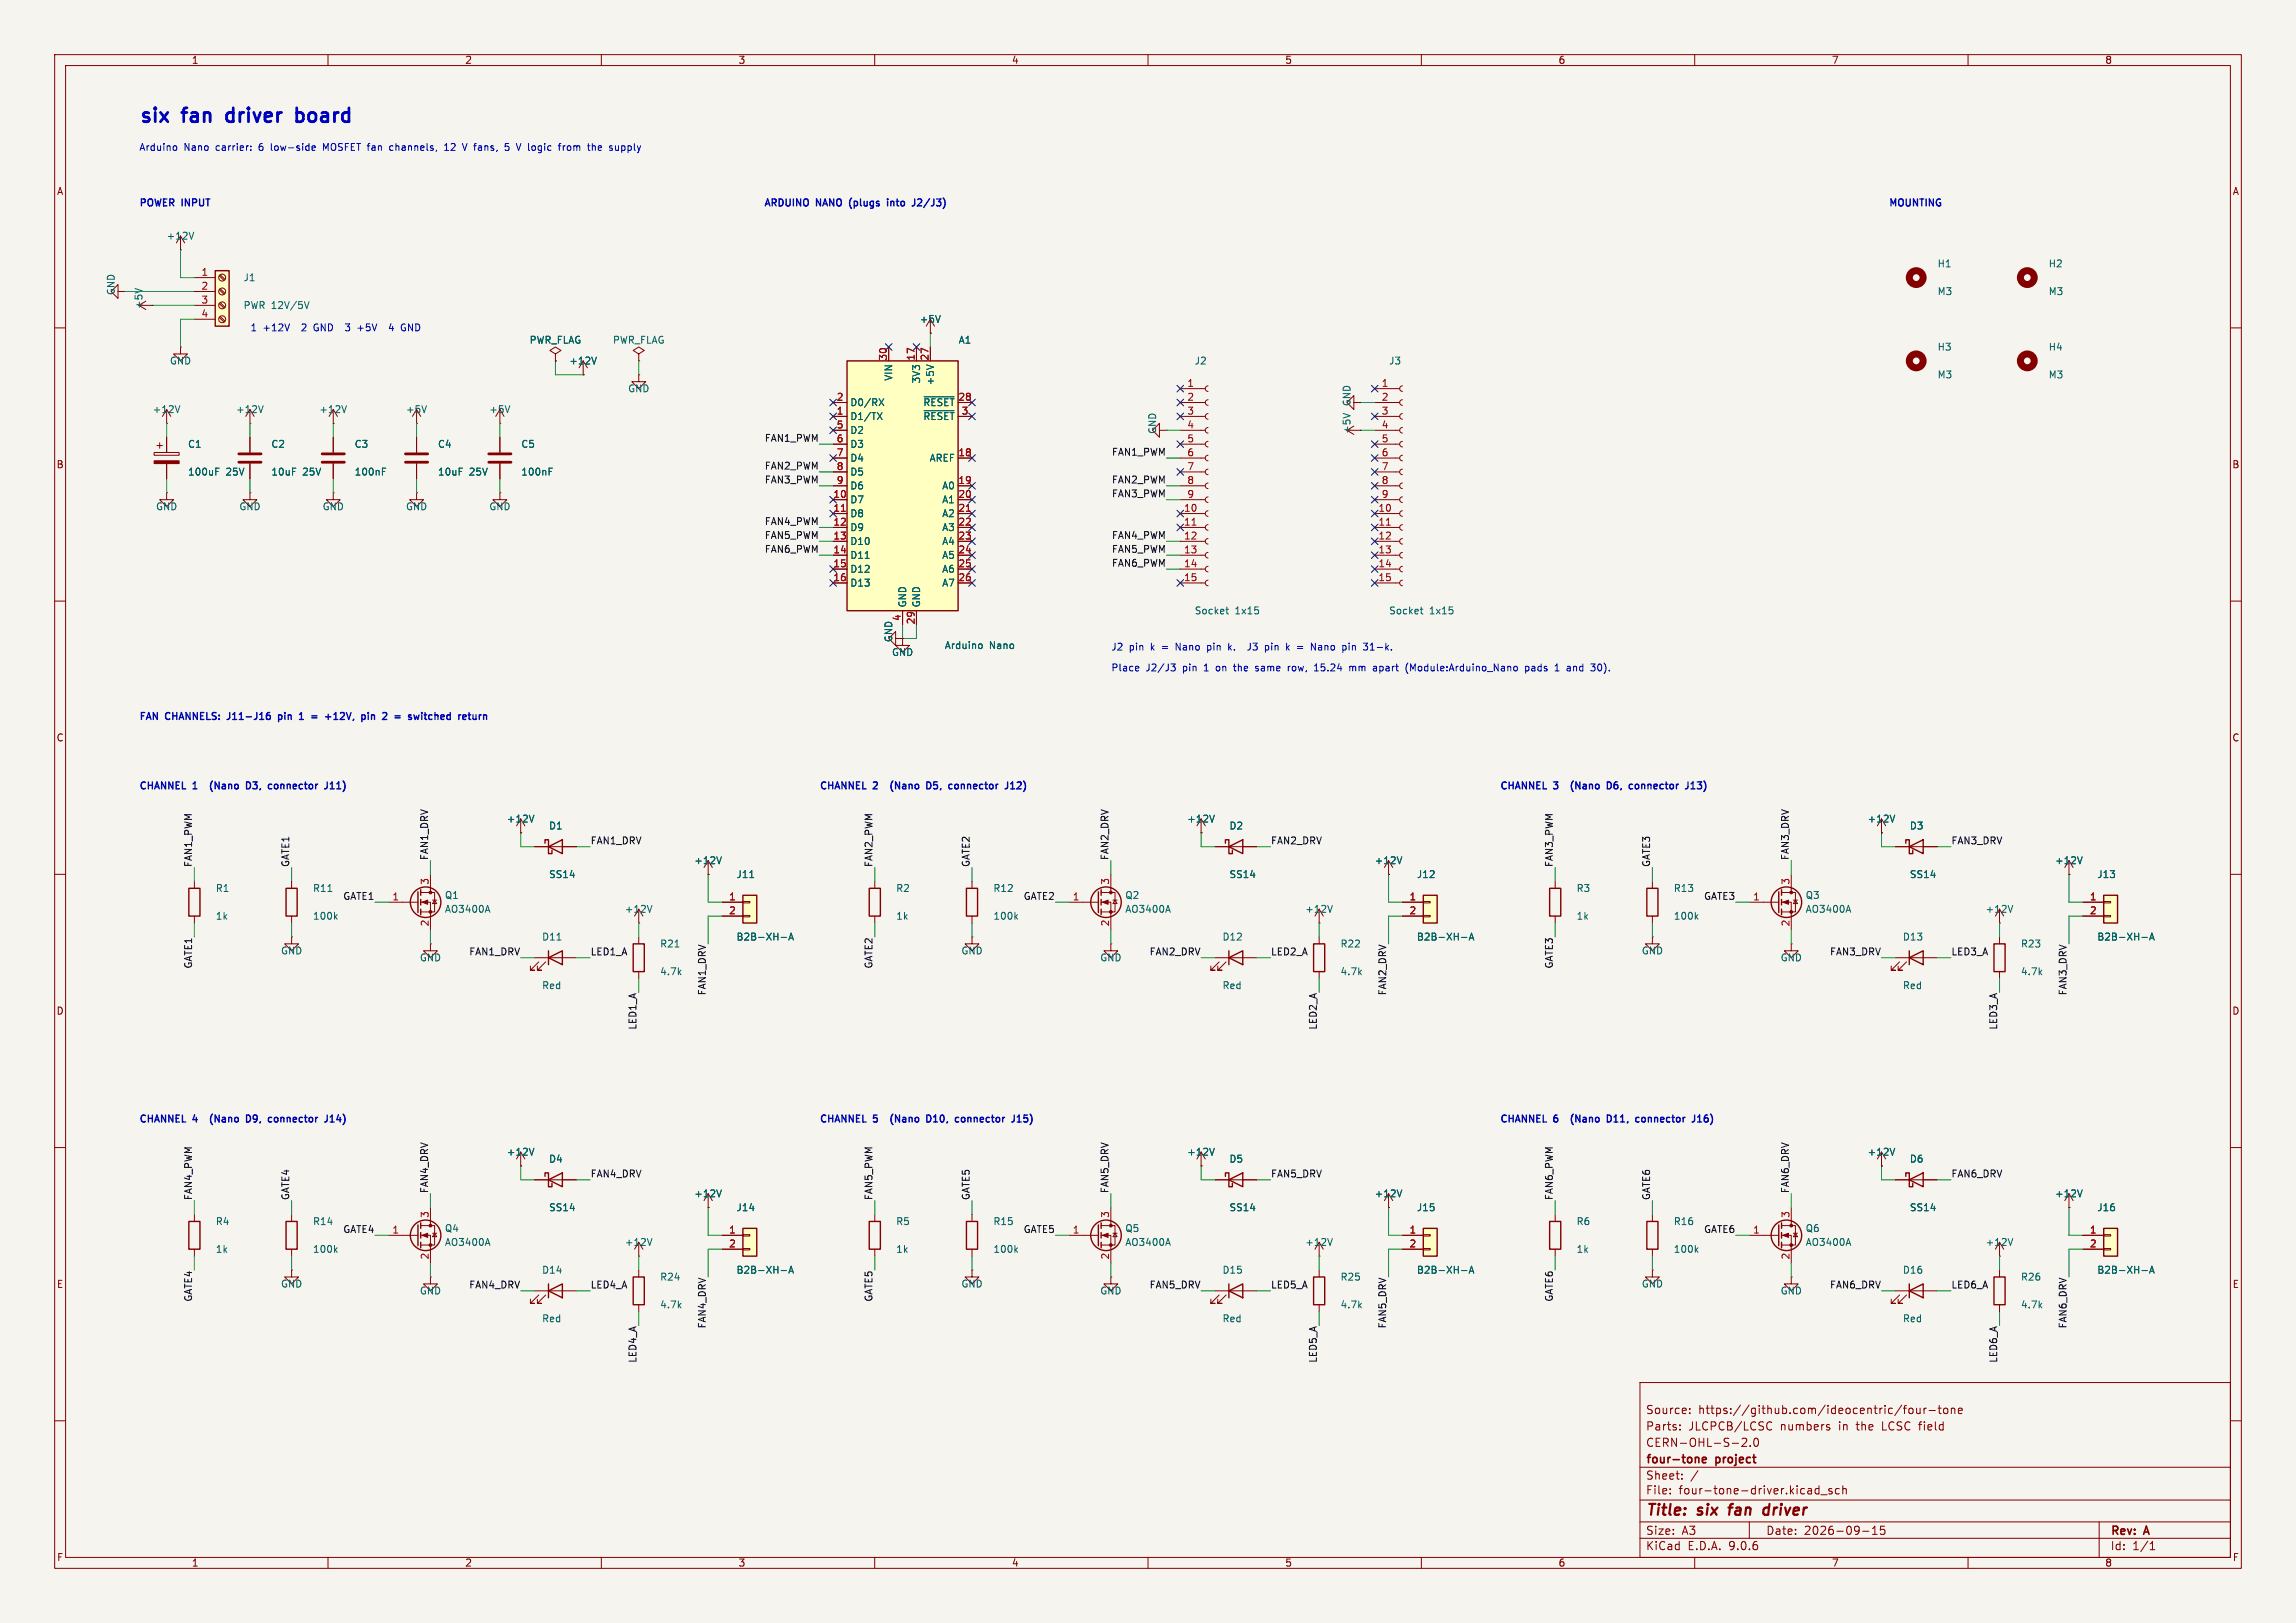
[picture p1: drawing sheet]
<svg xmlns="http://www.w3.org/2000/svg" width="420mm" height="297mm" viewBox="0 0 420 297" stroke-linecap="round" stroke-linejoin="round" font-family="sans-serif">
<defs><g id="words">
<g font-size="3.5" fill="#0000c2">
<text x="25.4" y="22.6">six</text>
<text x="33.7" y="22.6">fan</text>
<text x="42.7" y="22.6">driver</text>
<text x="56.4" y="22.6">board</text>
</g>
<g font-size="2.8" fill="#840000">
<text x="301" y="277.9">Title:</text>
<text x="310.6" y="277.9">six</text>
<text x="317.2" y="277.9">fan</text>
<text x="324.2" y="277.9">driver</text>
</g>
<g font-size="2.1" fill="#840000">
<text x="301" y="262">Parts:</text>
<text x="301" y="259">Source:</text>
<text x="308.9" y="262">JLCPCB/LCSC</text>
<text x="310.6" y="259">https://github.com/ideocentric/four-tone</text>
<text x="325.7" y="262">numbers</text>
<text x="336.5" y="262">in</text>
<text x="339.9" y="262">the</text>
<text x="344.7" y="262">LCSC field</text>
<text x="301" y="268.2">four-tone</text>
<text x="301" y="265">CERN-OHL-S-2.0</text>
<text x="313.9" y="268.2">project</text>
<text x="301" y="273.7">File:</text>
<text x="301" y="271">Sheet:</text>
<text x="307.1" y="273.7">four-tone-driver.kicad_sch</text>
<text x="301" y="281.1">Size:</text>
<text x="307.6" y="281.1">A3</text>
<text x="323" y="281.1">Date:</text>
<text x="330" y="281.1">2026-09-15</text>
<text x="386" y="281.3">Rev:</text>
<text x="392.4" y="281.3">A</text>
<text x="301" y="283.9">KiCad</text>
<text x="308.7" y="283.9">E.D.A.</text>
<text x="316.3" y="283.9">9.0.6</text>
<text x="386" y="283.9">Id:</text>
<text x="390.1" y="283.9">1/1</text>
</g>
<g font-size="1.8" fill="#840000">
<text x="35" y="11.9">1</text>
<text x="85" y="11.9">2</text>
<text x="135" y="11.9">3</text>
<text x="185" y="11.9">4</text>
<text x="235" y="11.9">5</text>
<text x="285" y="11.9">6</text>
<text x="335" y="11.9">7</text>
<text x="385" y="11.9">8</text>
<text x="10.3" y="35.9">A</text>
<text x="408.3" y="35.9">A</text>
<text x="10.3" y="85.9">B</text>
<text x="408.2" y="85.9">B</text>
<text x="10.3" y="135.9">C</text>
<text x="408.2" y="135.9">C</text>
<text x="10.3" y="185.9">D</text>
<text x="408.2" y="185.9">D</text>
<text x="10.3" y="235.9">E</text>
<text x="408.3" y="235.9">E</text>
<text x="10.3" y="285.9">F</text>
<text x="35" y="286.9">1</text>
<text x="85" y="286.9">2</text>
<text x="135" y="286.9">3</text>
<text x="185" y="286.9">4</text>
<text x="235" y="286.9">5</text>
<text x="285" y="286.9">6</text>
<text x="335" y="286.9">7</text>
<text x="385" y="286.9">8</text>
<text x="408.3" y="285.9">F</text>
</g>
<g font-size="1.8" fill="#0000c2">
<text x="25.4" y="27.7">Arduino</text>
<text x="33.6" y="27.7">Nano</text>
<text x="39.6" y="27.7">carrier:</text>
<text x="47.7" y="27.7">6</text>
<text x="50" y="27.7">low-side</text>
<text x="59.8" y="27.7">MOSFET fan</text>
<text x="72.4" y="27.7">channels,</text>
<text x="82.6" y="27.7">12</text>
<text x="86.2" y="27.7">V fans,</text>
<text x="94.3" y="27.7">5</text>
<text x="96.7" y="27.7">V logic</text>
<text x="104.7" y="27.7">from</text>
<text x="110.3" y="27.7">the</text>
<text x="114.4" y="27.7">supply</text>
<text x="25.4" y="37.9">POWER</text>
<text x="33.3" y="37.9">INPUT</text>
<text x="139.7" y="37.9">ARDUINO</text>
<text x="149.4" y="37.9">NANO</text>
<text x="156" y="37.9">(plugs</text>
<text x="163.4" y="37.9">into</text>
<text x="168.5" y="37.9">J2/J3)</text>
<text x="345.4" y="37.9">MOUNTING</text>
<text x="45.7" y="60.7">1</text>
<text x="48.1" y="60.7">+12V</text>
<text x="55.5" y="60.7">2</text>
<text x="57.9" y="60.7">GND</text>
<text x="64.1" y="60.7">3</text>
<text x="66.5" y="60.7">+5V</text>
<text x="72.7" y="60.7">4</text>
<text x="75.1" y="60.7">GND</text>
<text x="203.2" y="119.1">J2</text>
<text x="206.5" y="119.1">pin</text>
<text x="210.6" y="119.1">k</text>
<text x="212.8" y="119.1">=</text>
<text x="215.6" y="119.1">Nano</text>
<text x="221.5" y="119.1">pin</text>
<text x="225.6" y="119.1">k.</text>
<text x="229.6" y="119.1">J3</text>
<text x="232.9" y="119.1">pin</text>
<text x="237" y="119.1">k</text>
<text x="241.9" y="119.1">Nano</text>
<text x="247.9" y="119.1">pin</text>
<text x="251.9" y="119.1">31-k.</text>
<text x="203.2" y="122.9">Place</text>
<text x="209.6" y="122.9">J2/J3</text>
<text x="216.5" y="122.9">pin</text>
<text x="220.6" y="122.9">1</text>
<text x="222.9" y="122.9">on</text>
<text x="226.4" y="122.9">the</text>
<text x="230.5" y="122.9">same</text>
<text x="236.7" y="122.9">row,</text>
<text x="241.7" y="122.9">15.24</text>
<text x="248.3" y="122.9">mm</text>
<text x="252.9" y="122.9">apart</text>
<text x="259" y="122.9">(Module:Arduino_Nano</text>
<text x="281.1" y="122.9">pads</text>
<text x="286.8" y="122.9">1</text>
<text x="289.1" y="122.9">and</text>
<text x="293.8" y="122.9">30).</text>
<text x="25.4" y="131.8">FAN</text>
<text x="30.4" y="131.8">CHANNELS:</text>
<text x="42.2" y="131.8">J11-J16</text>
<text x="52" y="131.8">pin</text>
<text x="59.1" y="131.8">=</text>
<text x="62.1" y="131.8">+12V,</text>
<text x="69.3" y="131.8">pin</text>
<text x="73.7" y="131.8">2</text>
<text x="76.4" y="131.8">=</text>
<text x="79.4" y="131.8">switched</text>
<text x="89" y="131.8">return</text>
<text x="25.4" y="144.5">CHANNEL</text>
<text x="35.4" y="144.5">1</text>
<text x="39.6" y="144.5">(Nano</text>
<text x="46.7" y="144.5">D3,</text>
<text x="51.2" y="144.5">connector</text>
<text x="62.1" y="144.5">J11)</text>
<text x="149.9" y="144.5">CHANNEL</text>
<text x="159.9" y="144.5">2</text>
<text x="164" y="144.5">(Nano</text>
<text x="171.1" y="144.5">D5,</text>
<text x="175.7" y="144.5">connector</text>
<text x="186.5" y="144.5">J12)</text>
<text x="274.3" y="144.5">CHANNEL</text>
<text x="284.3" y="144.5">3</text>
<text x="288.5" y="144.5">(Nano</text>
<text x="295.6" y="144.5">D6,</text>
<text x="300.1" y="144.5">connector</text>
<text x="311" y="144.5">J13)</text>
<text x="25.4" y="205.5">CHANNEL</text>
<text x="35.4" y="205.5">4</text>
<text x="39.6" y="205.5">(Nano</text>
<text x="46.7" y="205.5">D9,</text>
<text x="51.2" y="205.5">connector</text>
<text x="62.1" y="205.5">J14)</text>
<text x="149.9" y="205.5">CHANNEL</text>
<text x="159.9" y="205.5">5</text>
<text x="164" y="205.5">(Nano</text>
<text x="171.1" y="205.5">D10,</text>
<text x="176.9" y="205.5">connector</text>
<text x="187.7" y="205.5">J15)</text>
<text x="274.3" y="205.5">CHANNEL</text>
<text x="284.3" y="205.5">6</text>
<text x="288.5" y="205.5">(Nano</text>
<text x="295.6" y="205.5">D11,</text>
<text x="301.4" y="205.5">connector</text>
<text x="312.2" y="205.5">J16)</text>
</g>
<g font-size="1.8" fill="#006464">
<text x="30.4" y="44">+12V</text>
<text x="44.5" y="51.7">J1</text>
<text x="354.3" y="49.1">H1</text>
<text x="374.7" y="49.1">H2</text>
<text x="21.2" y="54.1" transform="rotate(-90 21.2 54.1)">GND</text>
<text x="26.3" y="56.6" transform="rotate(-90 26.3 56.6)">+5V</text>
<text x="44.5" y="56.7">PWR 12V/5V</text>
<text x="168.1" y="59.3">+5V</text>
<text x="354.3" y="54.2">M3</text>
<text x="374.7" y="54.2">M3</text>
<text x="96.8" y="63.1">PWR_FLAG</text>
<text x="112" y="63.1">PWR_FLAG</text>
<text x="175.3" y="63.1">A1</text>
<text x="354.3" y="64.4">H3</text>
<text x="374.7" y="64.4">H4</text>
<text x="31" y="66.9">GND</text>
<text x="104" y="66.9">+12V</text>
<text x="114.8" y="72">GND</text>
<text x="163.4" y="69.8" transform="rotate(-90 163.4 69.8)">VIN</text>
<text x="168.5" y="70.3" transform="rotate(-90 168.5 70.3)">3V3</text>
<text x="171" y="70.6" transform="rotate(-90 171 70.6)">+5V</text>
<text x="218.4" y="66.9">J2</text>
<text x="254" y="66.9">J3</text>
<text x="354.3" y="69.4">M3</text>
<text x="374.7" y="69.4">M3</text>
<text x="27.8" y="75.8">+12V</text>
<text x="43.1" y="75.8">+12V</text>
<text x="58.3" y="75.8">+12V</text>
<text x="74.2" y="75.8">+5V</text>
<text x="89.4" y="75.8">+5V</text>
<text x="155.4" y="74.5">D0/RX</text>
<text x="155.4" y="77.1">D1/TX</text>
<text x="168.8" y="74.5">~{RESET}</text>
<text x="168.8" y="77.1">~{RESET}</text>
<text x="247.2" y="74.4" transform="rotate(-90 247.2 74.4)">GND</text>
<text x="34.3" y="82.1">C1</text>
<text x="49.5" y="82.1">C2</text>
<text x="64.8" y="82.1">C3</text>
<text x="80" y="82.1">C4</text>
<text x="95.3" y="82.1">C5</text>
<text x="155.4" y="79.6">D2</text>
<text x="155.4" y="82.1">D3</text>
<text x="211.7" y="79.5" transform="rotate(-90 211.7 79.5)">GND</text>
<text x="247.2" y="79.5" transform="rotate(-90 247.2 79.5)">+5V</text>
<text x="34.3" y="87.2">100uF</text>
<text x="41.3" y="87.2">25V</text>
<text x="49.5" y="87.2">10uF</text>
<text x="55.4" y="87.2">25V</text>
<text x="64.8" y="87.2">100nF</text>
<text x="80" y="87.2">10uF</text>
<text x="85.8" y="87.2">25V</text>
<text x="95.3" y="87.2">100nF</text>
<text x="155.4" y="84.7">D4</text>
<text x="155.4" y="87.2">D5</text>
<text x="155.4" y="89.8">D6</text>
<text x="170" y="84.7">AREF</text>
<text x="172.3" y="89.8">A0</text>
<text x="28.4" y="93.6">GND</text>
<text x="43.7" y="93.6">GND</text>
<text x="58.9" y="93.6">GND</text>
<text x="74.2" y="93.6">GND</text>
<text x="89.4" y="93.6">GND</text>
<text x="155.4" y="92.3">D7</text>
<text x="155.4" y="94.8">D8</text>
<text x="172.3" y="92.3">A1</text>
<text x="172.3" y="94.8">A2</text>
<text x="155.4" y="97.4">D9</text>
<text x="155.4" y="99.9">D10</text>
<text x="172.3" y="97.4">A3</text>
<text x="172.3" y="99.9">A4</text>
<text x="155.4" y="102.5">D11</text>
<text x="155.4" y="105">D12</text>
<text x="155.4" y="107.5">D13</text>
<text x="172.3" y="102.5">A5</text>
<text x="172.3" y="105">A6</text>
<text x="172.3" y="107.5">A7</text>
<text x="166" y="111.3" transform="rotate(-90 166 111.3)">GND</text>
<text x="168.5" y="111.3" transform="rotate(-90 168.5 111.3)">GND</text>
<text x="218.4" y="112.6">Socket</text>
<text x="225.9" y="112.6">1x15</text>
<text x="254" y="112.6">Socket</text>
<text x="261.5" y="112.6">1x15</text>
<text x="163.4" y="117.6" transform="rotate(-90 163.4 117.6)">GND</text>
<text x="172.7" y="119">Arduino</text>
<text x="181" y="119">Nano</text>
<text x="163.1" y="120.2">GND</text>
<text x="92.6" y="150.7">+12V</text>
<text x="100.3" y="152">D1</text>
<text x="217.1" y="150.7">+12V</text>
<text x="224.8" y="152">D2</text>
<text x="341.5" y="150.7">+12V</text>
<text x="349.3" y="152">D3</text>
<text x="100.3" y="160.9">SS14</text>
<text x="126.9" y="158.3">+12V</text>
<text x="134.6" y="160.9">J11</text>
<text x="224.8" y="160.9">SS14</text>
<text x="251.4" y="158.3">+12V</text>
<text x="259.1" y="160.9">J12</text>
<text x="349.3" y="160.9">SS14</text>
<text x="375.8" y="158.3">+12V</text>
<text x="383.5" y="160.9">J13</text>
<text x="39.4" y="163.4">R1</text>
<text x="57.2" y="163.4">R11</text>
<text x="81.3" y="167.2">AO3400A</text>
<text x="81.3" y="164.7">Q1</text>
<text x="114.2" y="167.2">+12V</text>
<text x="163.8" y="163.4">R2</text>
<text x="181.6" y="163.4">R12</text>
<text x="205.7" y="167.2">AO3400A</text>
<text x="205.7" y="164.7">Q2</text>
<text x="238.7" y="167.2">+12V</text>
<text x="288.3" y="163.4">R3</text>
<text x="306.1" y="163.4">R13</text>
<text x="330.2" y="167.2">AO3400A</text>
<text x="330.2" y="164.7">Q3</text>
<text x="363.1" y="167.2">+12V</text>
<text x="39.4" y="168.5">1k</text>
<text x="57.2" y="168.5">100k</text>
<text x="99.1" y="172.3">D11</text>
<text x="120.7" y="173.6">R21</text>
<text x="134.6" y="172.3">B2B-XH-A</text>
<text x="163.8" y="168.5">1k</text>
<text x="181.6" y="168.5">100k</text>
<text x="223.5" y="172.3">D12</text>
<text x="245.1" y="173.6">R22</text>
<text x="259.1" y="172.3">B2B-XH-A</text>
<text x="288.3" y="168.5">1k</text>
<text x="306.1" y="168.5">100k</text>
<text x="348" y="172.3">D13</text>
<text x="369.6" y="173.6">R23</text>
<text x="383.5" y="172.3">B2B-XH-A</text>
<text x="51.3" y="174.9">GND</text>
<text x="76.7" y="176.1">GND</text>
<text x="120.7" y="178.7">4.7k</text>
<text x="175.8" y="174.9">GND</text>
<text x="201.2" y="176.1">GND</text>
<text x="245.1" y="178.7">4.7k</text>
<text x="300.2" y="174.9">GND</text>
<text x="325.6" y="176.1">GND</text>
<text x="369.6" y="178.7">4.7k</text>
<text x="99.1" y="181.2">Red</text>
<text x="223.5" y="181.2">Red</text>
<text x="348" y="181.2">Red</text>
<text x="92.6" y="211.7">+12V</text>
<text x="100.3" y="213">D4</text>
<text x="217.1" y="211.7">+12V</text>
<text x="224.8" y="213">D5</text>
<text x="341.5" y="211.7">+12V</text>
<text x="349.3" y="213">D6</text>
<text x="100.3" y="221.8">SS14</text>
<text x="126.9" y="219.3">+12V</text>
<text x="134.6" y="221.8">J14</text>
<text x="224.8" y="221.8">SS14</text>
<text x="251.4" y="219.3">+12V</text>
<text x="259.1" y="221.8">J15</text>
<text x="349.3" y="221.8">SS14</text>
<text x="375.8" y="219.3">+12V</text>
<text x="383.5" y="221.8">J16</text>
<text x="39.4" y="224.4">R4</text>
<text x="57.2" y="224.4">R14</text>
<text x="81.3" y="225.7">Q4</text>
<text x="163.8" y="224.4">R5</text>
<text x="181.6" y="224.4">R15</text>
<text x="205.7" y="225.7">Q5</text>
<text x="288.3" y="224.4">R6</text>
<text x="306.1" y="224.4">R16</text>
<text x="330.2" y="225.7">Q6</text>
<text x="39.4" y="229.5">1k</text>
<text x="57.2" y="229.5">100k</text>
<text x="81.3" y="228.2">AO3400A</text>
<text x="99.1" y="233.3">D14</text>
<text x="114.2" y="228.2">+12V</text>
<text x="134.6" y="233.3">B2B-XH-A</text>
<text x="163.8" y="229.5">1k</text>
<text x="181.6" y="229.5">100k</text>
<text x="205.7" y="228.2">AO3400A</text>
<text x="223.5" y="233.3">D15</text>
<text x="238.7" y="228.2">+12V</text>
<text x="259.1" y="233.3">B2B-XH-A</text>
<text x="288.3" y="229.5">1k</text>
<text x="306.1" y="229.5">100k</text>
<text x="330.2" y="228.2">AO3400A</text>
<text x="348" y="233.3">D16</text>
<text x="363.1" y="228.2">+12V</text>
<text x="383.5" y="233.3">B2B-XH-A</text>
<text x="51.3" y="235.8">GND</text>
<text x="76.7" y="237.1">GND</text>
<text x="120.7" y="239.6">4.7k</text>
<text x="120.7" y="234.5">R24</text>
<text x="175.8" y="235.8">GND</text>
<text x="201.2" y="237.1">GND</text>
<text x="245.1" y="239.6">4.7k</text>
<text x="245.1" y="234.5">R25</text>
<text x="300.2" y="235.8">GND</text>
<text x="325.6" y="237.1">GND</text>
<text x="369.6" y="239.6">4.7k</text>
<text x="369.6" y="234.5">R26</text>
<text x="99.1" y="242.2">Red</text>
<text x="223.5" y="242.2">Red</text>
<text x="348" y="242.2">Red</text>
</g>
<g font-size="1.8" fill="#a90000">
<text x="36.8" y="50.5">1</text>
<text x="36.8" y="53.1">2</text>
<text x="36.8" y="55.6">3</text>
<text x="36.8" y="58.2">4</text>
<text x="162.3" y="66.1" transform="rotate(-90 162.3 66.1)">30</text>
<text x="167.4" y="66.1" transform="rotate(-90 167.4 66.1)">17</text>
<text x="169.9" y="66.1" transform="rotate(-90 169.9 66.1)">27</text>
<text x="217.1" y="70.9">1</text>
<text x="252.7" y="70.9">1</text>
<text x="153" y="73.4">2</text>
<text x="153" y="75.9">1</text>
<text x="175.2" y="73.4">28</text>
<text x="175.8" y="75.9">3</text>
<text x="217.1" y="73.4">2</text>
<text x="217.1" y="75.9">3</text>
<text x="252.7" y="73.4">2</text>
<text x="252.7" y="75.9">3</text>
<text x="153" y="78.5">5</text>
<text x="153" y="81">6</text>
<text x="153" y="83.6">7</text>
<text x="175.2" y="83.6">18</text>
<text x="217.1" y="78.5">4</text>
<text x="217.1" y="81">5</text>
<text x="217.1" y="83.6">6</text>
<text x="252.7" y="78.5">4</text>
<text x="252.7" y="81">5</text>
<text x="252.7" y="83.6">6</text>
<text x="153" y="86.1">8</text>
<text x="153" y="88.6">9</text>
<text x="175.2" y="88.6">19</text>
<text x="217.1" y="86.1">7</text>
<text x="217.1" y="88.6">8</text>
<text x="252.7" y="86.1">7</text>
<text x="252.7" y="88.6">8</text>
<text x="152.4" y="91.2">10</text>
<text x="152.4" y="93.7">11</text>
<text x="175.2" y="91.2">20</text>
<text x="175.2" y="93.7">21</text>
<text x="216.5" y="93.7">10</text>
<text x="217.1" y="91.2">9</text>
<text x="252.1" y="93.7">10</text>
<text x="252.7" y="91.2">9</text>
<text x="152.4" y="96.3">12</text>
<text x="152.4" y="98.8">13</text>
<text x="152.4" y="101.3">14</text>
<text x="175.2" y="96.3">22</text>
<text x="175.2" y="98.8">23</text>
<text x="175.2" y="101.3">24</text>
<text x="216.5" y="96.3">11</text>
<text x="216.5" y="98.8">12</text>
<text x="216.5" y="101.3">13</text>
<text x="252.1" y="96.3">11</text>
<text x="252.1" y="98.8">12</text>
<text x="252.1" y="101.3">13</text>
<text x="152.4" y="103.9">15</text>
<text x="152.4" y="106.4">16</text>
<text x="175.2" y="103.9">25</text>
<text x="175.2" y="106.4">26</text>
<text x="216.5" y="103.9">14</text>
<text x="216.5" y="106.4">15</text>
<text x="252.1" y="103.9">14</text>
<text x="252.1" y="106.4">15</text>
<text x="164.8" y="113.7" transform="rotate(-90 164.8 113.7)">4</text>
<text x="167.4" y="114.3" transform="rotate(-90 167.4 114.3)">29</text>
<text x="78.5" y="162" transform="rotate(-90 78.5 162)">3</text>
<text x="202.9" y="162" transform="rotate(-90 202.9 162)">3</text>
<text x="327.4" y="162" transform="rotate(-90 327.4 162)">3</text>
<text x="71.7" y="164.8">1</text>
<text x="133.3" y="164.8">1</text>
<text x="133.3" y="167.4">2</text>
<text x="196.1" y="164.8">1</text>
<text x="257.7" y="164.8">1</text>
<text x="257.7" y="167.4">2</text>
<text x="320.6" y="164.8">1</text>
<text x="382.2" y="164.8">1</text>
<text x="382.2" y="167.4">2</text>
<text x="78.5" y="169.6" transform="rotate(-90 78.5 169.6)">2</text>
<text x="202.9" y="169.6" transform="rotate(-90 202.9 169.6)">2</text>
<text x="327.4" y="169.6" transform="rotate(-90 327.4 169.6)">2</text>
<text x="71.7" y="225.8">1</text>
<text x="78.5" y="223" transform="rotate(-90 78.5 223)">3</text>
<text x="133.3" y="225.8">1</text>
<text x="196.1" y="225.8">1</text>
<text x="202.9" y="223" transform="rotate(-90 202.9 223)">3</text>
<text x="257.7" y="225.8">1</text>
<text x="320.6" y="225.8">1</text>
<text x="327.4" y="223" transform="rotate(-90 327.4 223)">3</text>
<text x="382.2" y="225.8">1</text>
<text x="78.5" y="230.6" transform="rotate(-90 78.5 230.6)">2</text>
<text x="133.3" y="228.3">2</text>
<text x="202.9" y="230.6" transform="rotate(-90 202.9 230.6)">2</text>
<text x="257.7" y="228.3">2</text>
<text x="327.4" y="230.6" transform="rotate(-90 327.4 230.6)">2</text>
<text x="382.2" y="228.3">2</text>
</g>
<g font-size="1.8" fill="#0f0f0f">
<text x="139.8" y="80.9">FAN1_PWM</text>
<text x="203.3" y="83.5">FAN1_PWM</text>
<text x="139.8" y="88.6">FAN3_PWM</text>
<text x="139.8" y="86">FAN2_PWM</text>
<text x="203.3" y="88.6">FAN2_PWM</text>
<text x="203.3" y="91.1">FAN3_PWM</text>
<text x="139.8" y="101.3">FAN6_PWM</text>
<text x="139.8" y="98.7">FAN5_PWM</text>
<text x="139.8" y="96.2">FAN4_PWM</text>
<text x="203.3" y="101.3">FAN5_PWM</text>
<text x="203.3" y="98.7">FAN4_PWM</text>
<text x="203.3" y="103.8">FAN6_PWM</text>
<text x="107.9" y="154.6">FAN1_DRV</text>
<text x="232.4" y="154.6">FAN2_DRV</text>
<text x="356.9" y="154.6">FAN3_DRV</text>
<text x="35.2" y="158.8" transform="rotate(-90 35.2 158.8)">FAN1_PWM</text>
<text x="53" y="158.8" transform="rotate(-90 53 158.8)">GATE1</text>
<text x="78.4" y="157.5" transform="rotate(-90 78.4 157.5)">FAN1_DRV</text>
<text x="159.7" y="158.8" transform="rotate(-90 159.7 158.8)">FAN2_PWM</text>
<text x="177.5" y="158.8" transform="rotate(-90 177.5 158.8)">GATE2</text>
<text x="202.9" y="157.5" transform="rotate(-90 202.9 157.5)">FAN2_DRV</text>
<text x="284.1" y="158.8" transform="rotate(-90 284.1 158.8)">FAN3_PWM</text>
<text x="301.9" y="158.8" transform="rotate(-90 301.9 158.8)">GATE3</text>
<text x="327.3" y="157.5" transform="rotate(-90 327.3 157.5)">FAN3_DRV</text>
<text x="62.7" y="164.8">GATE1</text>
<text x="187.2" y="164.8">GATE2</text>
<text x="311.6" y="164.8">GATE3</text>
<text x="35.2" y="177.3" transform="rotate(-90 35.2 177.3)">GATE1</text>
<text x="85.7" y="174.9">FAN1_DRV</text>
<text x="107.9" y="174.9">LED1_A</text>
<text x="159.7" y="177.3" transform="rotate(-90 159.7 177.3)">GATE2</text>
<text x="210.2" y="174.9">FAN2_DRV</text>
<text x="232.4" y="174.9">LED2_A</text>
<text x="284.1" y="177.3" transform="rotate(-90 284.1 177.3)">GATE3</text>
<text x="334.7" y="174.9">FAN3_DRV</text>
<text x="356.9" y="174.9">LED3_A</text>
<text x="129.2" y="182.2" transform="rotate(-90 129.2 182.2)">FAN1_DRV</text>
<text x="253.7" y="182.2" transform="rotate(-90 253.7 182.2)">FAN2_DRV</text>
<text x="378.1" y="182.2" transform="rotate(-90 378.1 182.2)">FAN3_DRV</text>
<text x="116.5" y="188.5" transform="rotate(-90 116.5 188.5)">LED1_A</text>
<text x="241" y="188.5" transform="rotate(-90 241 188.5)">LED2_A</text>
<text x="365.4" y="188.5" transform="rotate(-90 365.4 188.5)">LED3_A</text>
<text x="107.9" y="215.6">FAN4_DRV</text>
<text x="232.4" y="215.6">FAN5_DRV</text>
<text x="356.9" y="215.6">FAN6_DRV</text>
<text x="35.2" y="219.7" transform="rotate(-90 35.2 219.7)">FAN4_PWM</text>
<text x="53" y="219.7" transform="rotate(-90 53 219.7)">GATE4</text>
<text x="78.4" y="218.4" transform="rotate(-90 78.4 218.4)">FAN4_DRV</text>
<text x="159.7" y="219.7" transform="rotate(-90 159.7 219.7)">FAN5_PWM</text>
<text x="177.5" y="219.7" transform="rotate(-90 177.5 219.7)">GATE5</text>
<text x="202.9" y="218.4" transform="rotate(-90 202.9 218.4)">FAN5_DRV</text>
<text x="284.1" y="219.7" transform="rotate(-90 284.1 219.7)">FAN6_PWM</text>
<text x="301.9" y="219.7" transform="rotate(-90 301.9 219.7)">GATE6</text>
<text x="327.3" y="218.4" transform="rotate(-90 327.3 218.4)">FAN6_DRV</text>
<text x="62.7" y="225.7">GATE4</text>
<text x="187.2" y="225.7">GATE5</text>
<text x="311.6" y="225.7">GATE6</text>
<text x="35.2" y="238.3" transform="rotate(-90 35.2 238.3)">GATE4</text>
<text x="85.7" y="235.9">FAN4_DRV</text>
<text x="107.9" y="235.9">LED4_A</text>
<text x="159.7" y="238.3" transform="rotate(-90 159.7 238.3)">GATE5</text>
<text x="210.2" y="235.9">FAN5_DRV</text>
<text x="232.4" y="235.9">LED5_A</text>
<text x="284.1" y="238.3" transform="rotate(-90 284.1 238.3)">GATE6</text>
<text x="334.7" y="235.9">FAN6_DRV</text>
<text x="356.9" y="235.9">LED6_A</text>
<text x="129.2" y="243.2" transform="rotate(-90 129.2 243.2)">FAN4_DRV</text>
<text x="253.7" y="243.2" transform="rotate(-90 253.7 243.2)">FAN5_DRV</text>
<text x="378.1" y="243.2" transform="rotate(-90 378.1 243.2)">FAN6_DRV</text>
<text x="116.5" y="249.5" transform="rotate(-90 116.5 249.5)">LED4_A</text>
<text x="241" y="249.5" transform="rotate(-90 241 249.5)">LED5_A</text>
<text x="365.4" y="249.5" transform="rotate(-90 365.4 249.5)">LED6_A</text>
</g>
</g></defs>
<path d="M0 0h420v297h-420z" fill="#f5f4ef" stroke="#f5f4ef" stroke-width=".18"/>
<g fill="none" stroke="#840000" stroke-width=".18">
<path d="M10 10h400v277h-400zM12 12h396v273h-396zM60 10v2M110 10v2M160 10v2M210 10v2M260 10v2M310 10v2M360 10v2M10 60h2M101.6 64.8l1-.7-1-.6-1 .6 1 .7v1.2M101.6 66h.1"/>
<path d="M408 60h2M10 110h2M408 110h2M10 160h2M408 160h2M10 210h2M222.2 215.9h7.7M408 210h2M365.8 229.9h.1M365.8 227.3v2.6M365.8 232.4v1.3M365.8 238.8v1.2"/>
<path d="M300 253h108v32h-108zM309.1 258.5v.2M309.1 257.8v.1M347.9 257.1l-1.3 1.9M348.2 257.7h.5M348.7 257.2l-.3 .2v1.3M349.3 257.8l.4-.1 .2 .3v.4l-.2 .3-.4-.1-.1-.2v-.4zM350.6 257.7l.1 .9 .3 .1 .2-.2M351.2 257.7v1M351.9 257.7v1M352.4 257.7l-.3 .1-.2 .2M352.9 258.1h1.1"/>
<path d="M354.5 257.7h.6M354.7 257.2v1.3l.4 .2M355.7 257.8l.3-.1 .3 .3v.4l-.3 .3-.3-.1-.2-.2v-.4zM356.9 257.8l.3-.1 .3 .1 .1 .9M356.9 257.7v1M358.2 258.2l.7-.2v-.2l-.5-.1-.2 .2 .1 .7h.6M10 260h2M300 278.5h108M300 274.5h108M300 268.5h108M305.5 273.2v.2M305.5 272.5v.1"/>
<path d="M307.3 261.5v.2M307.3 260.8v.1M307.7 270.5v.2M307.7 269.8v.1M310.6 269.1l-1.3 1.9M318.7 263.3l.5-.1 .2 .1 .1 .3-.9 1.1h.9M320 278.5v3M320.2 264.5v.2M320.9 263.3l.3-.1a.8 .8 0 0 1 .5 .7 .8 .8 0 0 1-.5 .8l-.3-.2-.1-.4zM323.7 260.2l.4 .1M324.1 261.5l-.4 .2M332.7 271.9v1.5"/>
<path d="M332.7 272.5l-.4-.1-.3 .3v.4l.2 .2h.5M333.1 273.5h1.1M334.3 261.2l.4 .1v.2l-.2 .2h-.3M334.3 260.7l.4 .1M335.1 272.5l-.4-.1-.2 .2 .1 .2 .5 .2v.3h-.6M336.4 272.5l-.4-.1-.3 .3v.4l.2 .2h.5M337.1 272.5l.2-.1 .4 .1v.9M337.1 271.9v1.5M342.5 279.7l.4-.4v1.5M344.7 279.3h-.7l-.1 .7 .3-.1h.5l.1 .2-.1 .5-.2 .2-.6-.2M384 278.5v6.5M408 260h2"/>
<path d="M60 285v2M110 285v2M160 285v2M210 285v2M260 285v2M300 281.5h108M310 285v2M340.7 280.2h1.2M342.5 280.8h.9M360 285v2M393.3 283.6h.9M393.3 282.5l.4-.4v1.5"/>
</g>
<path d="M316.2 275.9h.7M316.5 275.5l-.2 1.7M323.6 276a.66 .66 0 0 0-1 .3l-.1 .5 .2 .3 .2 .1 .5-.1M323.7 275.2l-.3 2" fill="none" stroke="#840000" stroke-width=".4"/>
<path d="M311.4 267.2l.7-.2-.1-.2-.4-.1-.2 .2 .1 .7h.5" fill="none" stroke="#840000" stroke-width=".3"/>
<path d="M224.2 215.3v-.7h.6v2.6h.6v-.7M224.8 215.9l2.5-1.3v2.6zM364.7 233.7h2.1v5.1h-2.1z" fill="none" stroke="#840000" stroke-width=".25"/>
<path d="M368.2 226.6l-.4 1.3" fill="none" stroke="#006464" stroke-width=".18"/>
<path d="M39.4 49.5h2.5v10.2h-2.5z" fill="#ffffc2"/>
<path d="M39.4 49.5h2.5v10.2h-2.5zM349.2 236.2l2.6-1.3v2.6zM349.2 234.9v2.6" fill="none" stroke="#840000" stroke-width=".25"/>
<g fill="none" stroke="#840000" stroke-width=".18">
<path d="M35.6 50.8h3.8M35.6 53.3h3.8M35.6 55.9h3.8M35.6 58.4h3.8M40.1 50.5l.9 .8M40.1 53l.9 .8M40.1 55.5l.9 .9M40.1 58.1l.9 .8M40.3 50.3l.8 .8M40.3 52.8l.8 .9M40.3 55.4l.8 .8M40.3 57.9l.8 .9"/>
<path d="M346.7 236.2h7.6M347.5 237l-1.6 1.5h.8h-.8v-.8M348.7 237l-1.5 1.5h.8h-.8v-.8"/>
<circle cx="40.6" cy="50.8" r=".63"/>
<circle cx="40.6" cy="58.4" r=".63"/>
<circle cx="40.6" cy="53.3" r=".63"/>
<circle cx="40.6" cy="55.9" r=".63"/>
</g>
<path d="M55.7 55.2l.4 1.3 .4-1.3" fill="none" stroke="#006464" stroke-width=".18"/>
<path d="M384.8 163.8h2.5v5.1h-2.5z" fill="#ffffc2"/>
<g fill="none" stroke="#840000" stroke-width=".25">
<path d="M99.7 154.3v-.6h.6v2.5h.7v-.6M100.3 154.9l2.6-1.2v2.5zM348.6 154.3v-.6h.6v2.5h.7v-.6M349.2 154.9l2.6-1.2v2.5zM34.5 162.6h2.1v5h-2.1zM52.3 162.6h2.1v5h-2.1zM76.5 163.2v3.8M77 162.8v1M77 164.6v1M77 166.4v1M176.8 162.6h2v5h-2zM200.9 163.2v3.8"/>
<path d="M201.4 162.8v1M201.4 164.6v1M201.4 166.4v1M224.8 175.3l2.5-1.3v2.5zM224.8 174v2.5M240.3 172.7h2v5.1h-2zM283.5 162.6h2v5h-2zM301.2 162.6h2.1v5h-2.1zM325.4 163.2v3.8M325.9 162.8v1M325.9 164.6v1M325.9 166.4v1"/>
<path d="M349.2 175.3l2.6-1.3v2.5zM349.2 174v2.5M364.7 172.7h2.1v5.1h-2.1zM384.8 163.8h2.5v5.1h-2.5zM348.6 215.3v-.7h.6v2.6h.7v-.7M349.2 215.9l2.6-1.3v2.6zM176.8 223.5h2v5.1h-2zM200.9 224.2v3.8M201.4 223.8v1M201.4 225.6v1M201.4 227.3v1M325.4 224.2v3.8"/>
<path d="M325.9 223.8v1M325.9 225.6v1M325.9 227.3v1"/>
<circle cx="77.9" cy="165.1" r="2.79"/>
<circle cx="202.3" cy="165.1" r="2.79"/>
<circle cx="326.8" cy="165.1" r="2.79"/>
<circle cx="202.3" cy="226.1" r="2.79"/>
<circle cx="326.8" cy="226.1" r="2.79"/>
</g>
<g fill="none" stroke="#840000" stroke-width=".18">
<path d="M21.6 53.3v-1.2l-1.3 1.2 1.3 1.3v-1.3h1.3M22.9 53.3h.1M25.4 55.9h2.5M27.9 55.9h.1M33 45.7h.1M33 43.2v2.5M30.5 77.5h.1M30.5 74.9v2.6M33 63.5v1.3h1.3l-1.3 1.2-1.3-1.2h1.3M33 63.5h.1M45.7 77.5h.1M45.7 74.9v2.6"/>
<path d="M61 77.5h.1M61 74.9v2.6M76.2 77.5h.1M76.2 74.9v2.6M91.4 77.5h.1M91.4 74.9v2.6M28.2 82.8h4.6v.5h-4.6zM28.7 81.5h1M29.2 81v1M30.5 90.2v1.2h1.2l-1.2 1.3-1.3-1.3h1.3M30.5 90.2h.1M30.5 80v2.8"/>
<path d="M30.5 84.8v2.8M45.7 90.2v1.2h1.3l-1.3 1.3-1.3-1.3h1.3M45.7 90.2h.1M45.7 80v2.8M45.7 84.8v2.8M61 90.2v1.2h1.2l-1.2 1.3-1.3-1.3h1.3M61 90.2h.1M61 80v2.8M61 84.8v2.8M76.2 90.2v1.2h1.3l-1.3 1.3-1.3-1.3h1.3M76.2 90.2h.1M76.2 80v2.8"/>
<path d="M76.2 84.8v2.8M91.4 90.2v1.2h1.3l-1.3 1.3-1.2-1.3h1.2M91.4 90.2h.1M91.4 80v2.8M91.4 84.8v2.8M97.8 154.9h7.6M344.2 152.4h.1M344.2 149.9v2.5M346.7 154.9h7.6M378.5 157.5v2.5M35.6 161.3v1.3M35.6 167.6v1.3"/>
<path d="M53.3 161.3v1.3M53.3 167.6v1.3M71.1 165.1h5.4M77 163.3h2.5v3.6h-2.5M77 165.1h1.7v5.1M78.7 172.7v1.3h1.3l-1.3 1.3-1.2-1.3h1.2M78.7 172.7h.1M78.7 160v3.3M79.1 164.7h.8M79.5 164.7l.4 .7h-.8zM177.8 171.5v1.2h1.3l-1.3 1.3-1.3-1.3h1.3M177.8 171.5h.1"/>
<path d="M177.8 161.3v1.3M177.8 167.6v1.3M195.6 165.1h5.3M201.4 163.3h2.6v3.6h-2.6M201.4 165.1h1.8v5.1M203.2 160v3.3M203.6 164.7h.7M204 164.7l.3 .7h-.7zM222.2 175.3h7.7M223 176l-1.5 1.5h.7h-.7v-.7M224.3 176l-1.5 1.5h.7h-.7v-.7M241.3 171.5v1.2"/>
<path d="M241.3 177.8v1.3M284.5 161.3v1.3M284.5 167.6v1.3M302.3 171.5v1.2h1.2l-1.2 1.3-1.3-1.3h1.3M302.3 171.5h.1M302.3 161.3v1.3M302.3 167.6v1.3M320 165.1h5.4M325.9 163.3h2.5v3.6h-2.5M325.9 165.1h1.8v5.1M327.7 172.7v1.3h1.2l-1.2 1.3-1.3-1.3h1.3M327.7 172.7h.1"/>
<path d="M327.7 160v3.3M328 164.7h.8M328.4 164.7l.4 .7h-.8zM346.7 175.3h7.6M347.5 176l-1.6 1.5h.8h-.8v-.7M348.7 176l-1.5 1.5h.8h-.8v-.7M365.8 168.9h.1M365.8 166.4v2.5M365.8 171.5v1.2M365.8 177.8v1.3M378.5 160h.1M381 165.1h3.8"/>
<path d="M381 167.6h3.8M384.8 165h1.3v.2h-1.3zM384.8 167.5h1.3v.3h-1.3zM344.2 213.4h.1M344.2 210.8v2.6M346.7 215.9h7.6M177.8 232.4v1.3h1.3l-1.3 1.2-1.3-1.2h1.3M177.8 232.4h.1M177.8 222.2v1.3M177.8 228.6v1.3M195.6 226.1h5.3M201.4 224.3h2.6v3.5h-2.6"/>
<path d="M201.4 226.1h1.8v5M203.2 221v3.3M203.6 225.7h.7M204 225.7l.3 .6h-.7zM320 226.1h5.4M325.9 224.3h2.5v3.5h-2.5M325.9 226.1h1.8v5M327.7 233.7v1.2h1.2l-1.2 1.3-1.3-1.3h1.3M327.7 233.7h.1M327.7 221v3.3M328 225.7h.8M328.4 225.7l.4 .6h-.8z"/>
</g>
<g fill="none" stroke="#006464" stroke-width=".18">
<path d="M24.7 52.8l1.3 .4M35.4 42.5l-.4 1.3M32.9 74.2l-.4 1.3M48.1 74.2l-.4 1.3M63.4 74.2l-.4 1.3M78 74.2l-.4 1.3M93.3 74.2l-.5 1.3M39.5 86.3h.4M39.5 85.7h.6M70 86.3h.4M70 85.7h.6M100.4 86.3h.5"/>
<path d="M100.4 85.7h.6M346.6 149.2l-.4 1.2M380.9 156.8l-.4 1.3M60 163.1h.7M61.3 167.7l.4 .5M61.7 167.4l-.5 .5M89.2 165.7l.4 1.2M185.8 167.7l.3 .5M186.1 167.4l-.4 .5M213.7 165.7l.4 1.2M310.2 167.7l.4 .5M310.6 167.4l-.5 .5"/>
<path d="M338.1 165.7l.4 1.2M368.2 165.7l-.4 1.2M391.8 171.5h1M393.2 172l.4-1.2 .5 1.2M393.3 171.7h.6M346.6 210.1l-.4 1.3M185.8 228.7l.3 .5M186.1 228.3l-.4 .5M213.7 226.6l.4 1.3M338.1 226.6l.4 1.3"/>
</g>
<path d="M43.7 83.1h4.1M43.7 84.6h4.1M58.9 83.1h4.1M58.9 84.6h4.1M74.2 83.1h4M74.2 84.6h4M89.4 83.1h4.1M89.4 84.6h4.1" fill="none" stroke="#840000" stroke-width=".51"/>
<g fill="#840000" stroke="#840000" stroke-width=".18">
<path d="M326.1 226.1l1.1-.4v.7z"/>
<path d="M326.1 165.1l1.1-.4v.8z"/>
<path d="M28.2 84.3h4.6v.5h-4.6z"/>
<path d="M201.7 165.1l1-.4v.8z"/>
<path d="M201.7 226.1l1-.4v.7z"/>
<path d="M77.2 165.1l1-.4v.8z"/>
<circle cx="327.7" cy="224.3" r=".25"/>
<circle cx="327.7" cy="227.8" r=".25"/>
<circle cx="327.7" cy="163.3" r=".25"/>
<circle cx="327.7" cy="166.9" r=".25"/>
<circle cx="203.2" cy="163.3" r=".25"/>
<circle cx="203.2" cy="166.9" r=".25"/>
<circle cx="203.2" cy="224.3" r=".25"/>
<circle cx="203.2" cy="227.8" r=".25"/>
<circle cx="78.7" cy="163.3" r=".25"/>
<circle cx="78.7" cy="166.9" r=".25"/>
</g>
<g fill="none" stroke="#840000" stroke-width="1.3">
<circle cx="350.5" cy="50.8" r="1.27"/>
<circle cx="370.8" cy="50.8" r="1.27"/>
<circle cx="350.5" cy="66" r="1.27"/>
<circle cx="370.8" cy="66" r="1.27"/>
</g>
<path d="M260.3 163.8h2.6v5.1h-2.6z" fill="#ffffc2"/>
<path d="M224.2 154.3v-.6h.6v2.5h.6v-.6M224.8 154.9l2.5-1.2v2.5zM260.3 163.8h2.6v5.1h-2.6z" fill="none" stroke="#840000" stroke-width=".25"/>
<g fill="none" stroke="#840000" stroke-width=".18">
<path d="M212.1 78.7v-1.2l-1.3 1.2 1.3 1.3v-1.3h1.3M213.4 78.7h.1M246.4 78.7h2.5M247.6 73.7v-1.3l-1.2 1.3 1.2 1.2v-1.2h1.3M248.9 78.7h.1M248.9 73.7h.1M251.5 71.1h4.5M251.5 73.7h4.5M251.5 76.2h4.5M251.5 78.7h4.5M256.5 70.6l-.3 .2-.2 .3 .2 .4 .3 .1M256.5 73.2l-.3 .1-.2 .4 .2 .3 .3 .2"/>
<path d="M256.5 75.7l-.3 .1-.2 .4 .2 .4 .3 .1M256.5 78.2l-.3 .2-.2 .3 .2 .4 .3 .1M251.5 81.3h4.5M251.5 83.8h4.5M251.5 86.4h4.5M251.5 88.9h4.5M251.5 91.4h4.5M251.5 94h4.5M251.5 96.5h4.5M251.5 99.1h4.5M256.5 80.8l-.3 .1-.2 .4 .2 .3 .3 .2M256.5 83.3l-.3 .2-.2 .3 .2 .4 .3 .1"/>
<path d="M256.5 85.9l-.3 .1-.2 .4 .2 .3 .3 .2M256.5 88.4l-.3 .1-.2 .4 .2 .4 .3 .1M256.5 90.9l-.3 .2-.2 .3 .2 .4 .3 .1M256.5 93.5l-.3 .1-.2 .4 .2 .3 .3 .2M256.5 96l-.3 .2-.2 .3 .2 .4 .3 .1M256.5 98.6l-.3 .1-.2 .4 .2 .3 .3 .2M251.5 101.6h4.5M251.5 104.1h4.5M251.5 106.7h4.5M256.5 101.1l-.3 .1-.2 .4 .2 .4 .3 .1M256.5 103.6l-.3 .2-.2 .3 .2 .4 .3 .1M256.5 106.2l-.3 .1-.2 .4 .2 .3 .3 .2"/>
<path d="M95.2 152.4h.1M95.2 149.9v2.5M219.7 152.4h.1M219.7 149.9v2.5M222.2 154.9h7.7M254 157.5v2.5M53.3 171.5v1.2h1.3l-1.3 1.3-1.2-1.3h1.2M53.3 171.5h.1M203.2 172.7v1.3h1.3l-1.3 1.3-1.3-1.3h1.3M203.2 172.7h.1M241.3 168.9h.1M241.3 166.4v2.5"/>
<path d="M254 160h.1M256.5 165.1h3.8M256.5 167.6h3.8M260.3 165h1.3v.2h-1.3zM260.3 167.5h1.3v.3h-1.3z"/>
</g>
<path d="M245.7 75.7l1.3 .4M259.8 111.5h.5M260 112.2l.3 .1M97.7 149.2l-.5 1.2M222.1 149.2l-.4 1.2M256.4 156.8l-.4 1.3M243.7 165.7l-.4 1.2M267.4 171.5h.9M268.7 172l.5-1.2 .4 1.2M268.9 171.7h.6" fill="none" stroke="#006464" stroke-width=".18"/>
<path d="M253.6 96.1h.7" fill="none" stroke="#a90000" stroke-width=".18"/>
<path d="M154.9 66h20.4v45.8h-20.4z" fill="#ffffc2"/>
<g fill="none" stroke="#840000" stroke-width=".25">
<path d="M154.9 66h20.4v45.8h-20.4zM52.3 223.5h2.1v5.1h-2.1zM76.5 224.2v3.8M77 223.8v1M77 225.6v1M77 227.3v1M224.8 236.2l2.5-1.3v2.6zM224.8 234.9v2.6M240.3 233.7h2v5.1h-2z"/>
<circle cx="77.9" cy="226.1" r="2.79"/>
</g>
<g fill="none" stroke="#840000" stroke-width=".18">
<path d="M152.4 73.7h2.5M152.4 76.2h2.5M152.4 78.7h2.5M162.6 63.5v2.5M167.6 63.5v2.5M170.2 63.5v2.5M175.3 73.7h2.5M175.3 76.2h2.5M215.9 73.7h4.6M215.9 76.2h4.6M215.9 78.7h4.6M215.9 71.1h4.6"/>
<path d="M221 70.6l-.4 .2-.1 .3 .1 .4 .4 .1M221 73.2l-.4 .1-.1 .4 .1 .3 .4 .2M221 75.7l-.4 .1-.1 .4 .1 .4 .4 .1M221 78.2l-.4 .2-.1 .3 .1 .4 .4 .1M152.4 81.3h2.5M152.4 83.8h2.5M152.4 86.4h2.5M152.4 88.9h2.5M152.4 91.4h2.5M152.4 94h2.5M152.4 96.5h2.5M152.4 99.1h2.5"/>
<path d="M175.3 83.8h2.5M175.3 88.9h2.5M175.3 91.4h2.5M175.3 94h2.5M175.3 96.5h2.5M175.3 99.1h2.5M215.9 81.3h4.6M215.9 83.8h4.6M215.9 86.4h4.6M215.9 88.9h4.6M215.9 91.4h4.6M215.9 94h4.6"/>
<path d="M215.9 96.5h4.6M215.9 99.1h4.6M221 80.8l-.4 .1-.1 .4 .1 .3 .4 .2M221 83.3l-.4 .2-.1 .3 .1 .4 .4 .1M221 85.9l-.4 .1-.1 .4 .1 .3 .4 .2M221 88.4l-.4 .1-.1 .4 .1 .4 .4 .1M221 90.9l-.4 .2-.1 .3 .1 .4 .4 .1M221 93.5l-.4 .1-.1 .4 .1 .3 .4 .2M221 96l-.4 .2-.1 .3 .1 .4 .4 .1M221 98.6l-.4 .1-.1 .4 .1 .3 .4 .2M152.4 101.6h2.5M152.4 104.1h2.5"/>
<path d="M152.4 106.7h2.5M165.1 111.8v2.5M167.6 111.8v2.5M175.3 101.6h2.5M175.3 104.1h2.5M175.3 106.7h2.5M215.9 101.6h4.6M215.9 104.1h4.6M215.9 106.7h4.6M221 101.1l-.4 .1-.1 .4 .1 .4 .4 .1M221 103.6l-.4 .2-.1 .3 .1 .4 .4 .1M221 106.2l-.4 .1-.1 .4 .1 .3 .4 .2"/>
<path d="M95.2 213.4h.1M95.2 210.8v2.6M378.5 218.4v2.6M53.3 232.4v1.3h1.3l-1.3 1.2-1.2-1.2h1.2M53.3 232.4h.1M53.3 222.2v1.3M53.3 228.6v1.3M71.1 226.1h5.4M77 224.3h2.5v3.5h-2.5M77 226.1h1.7v5M78.7 233.7v1.2h1.3l-1.3 1.3-1.2-1.3h1.2M78.7 233.7h.1"/>
<path d="M78.7 221v3.3M79.1 225.7h.8M79.5 225.7l.4 .6h-.8zM203.2 233.7v1.2h1.3l-1.3 1.3-1.3-1.3h1.3M203.2 233.7h.1M222.2 236.2h7.7M223 237l-1.5 1.5h.7h-.7v-.8M224.3 237l-1.5 1.5h.7h-.7v-.8M241.3 229.9h.1M241.3 227.3v2.6M241.3 232.4v1.3M241.3 238.8v1.2"/>
<path d="M378.5 221h.1"/>
</g>
<g fill="none" stroke="#006464" stroke-width=".18">
<path d="M160.5 75.5l.9 1.3M160.8 73l.9 1.2M161.4 75.5l-.9 1.3M161.7 73l-.9 1.2M169 72.6h5.5M169 75.2h5.5M169.5 66.8l1.3 .4M158.3 102.2h.7M179.2 117.8l.3 .1 .2 .2-.1 .5-.4 .1M224.2 111.5h.5M224.4 112.2l.3 .1M97.7 210.1l-.5 1.3"/>
<path d="M380.9 217.7l-.4 1.3M61.3 228.7l.4 .5M61.7 228.3l-.5 .5M89.2 226.6l.4 1.3M243.7 226.6l-.4 1.3"/>
</g>
<path d="M153.9 93.6h.7M176.8 93.6h.7M218 96.1h.8" fill="none" stroke="#a90000" stroke-width=".18"/>
<g fill="#840000" stroke="#840000" stroke-width=".18">
<path d="M77.2 226.1l1-.4v.7z"/>
<circle cx="78.7" cy="224.3" r=".25"/>
<circle cx="78.7" cy="227.8" r=".25"/>
</g>
<path d="M384.8 224.8h2.5v5.1h-2.5z" fill="#ffffc2"/>
<path d="M34.5 223.5h2.1v5.1h-2.1zM384.8 224.8h2.5v5.1h-2.5z" fill="none" stroke="#840000" stroke-width=".25"/>
<path d="M219.7 213.4h.1M219.7 210.8v2.6M254 218.4v2.6M35.6 222.2v1.3M35.6 228.6v1.3M254 221h.1M381 226.1h3.8M381 228.6h3.8M384.8 225.9h1.3v.3h-1.3zM384.8 228.5h1.3v.2h-1.3z" fill="none" stroke="#840000" stroke-width=".18"/>
<path d="M222.1 210.1l-.4 1.3M256.4 217.7l-.4 1.3M391.8 232.5h1M393.2 233l.4-1.3 .5 1.3M393.3 232.6h.6" fill="none" stroke="#006464" stroke-width=".18"/>
<path d="M260.3 224.8h2.6v5.1h-2.6z" fill="#ffffc2"/>
<path d="M159 162.6h2v5h-2zM159 223.5h2v5.1h-2zM260.3 224.8h2.6v5.1h-2.6zM283.5 223.5h2v5.1h-2zM301.2 223.5h2.1v5.1h-2.1z" fill="none" stroke="#840000" stroke-width=".25"/>
<g fill="none" stroke="#840000" stroke-width=".18">
<path d="M116.8 64.8l1.1-.7-1.1-.6-1 .6 1 .7v1.2M116.8 66h.1M116.8 68.6v1.3h1.3l-1.3 1.2-1.2-1.2h1.2M116.8 68.6h.1M160 161.3v1.3M160 167.6v1.3M160 222.2v1.3M160 228.6v1.3M256.5 226.1h3.8M256.5 228.6h3.8M260.3 225.9h1.3v.3h-1.3zM260.3 228.5h1.3v.2h-1.3z"/>
<path d="M284.5 222.2v1.3M284.5 228.6v1.3M302.3 232.4v1.3h1.2l-1.2 1.2-1.3-1.2h1.3M302.3 232.4h.1M302.3 222.2v1.3M302.3 228.6v1.3"/>
</g>
<path d="M267.4 232.5h.9M268.7 233l.5-1.3 .4 1.3M268.9 232.6h.6M310.2 228.7l.4 .5M310.6 228.3l-.5 .5" fill="none" stroke="#006464" stroke-width=".18"/>
<path d="M135.9 224.8h2.5v5.1h-2.5z" fill="#ffffc2"/>
<path d="M135.9 224.8h2.5v5.1h-2.5z" fill="none" stroke="#840000" stroke-width=".25"/>
<path d="M129.5 157.5v2.5M129.5 160h.1M129.5 218.4v2.6M129.5 221h.1M132.1 226.1h3.8M132.1 228.6h3.8M135.9 225.9h1.3v.3h-1.3zM135.9 228.5h1.3v.2h-1.3z" fill="none" stroke="#840000" stroke-width=".18"/>
<path d="M132 156.8l-.5 1.3M132 217.7l-.5 1.3M142.9 232.5h1M144.3 233l.4-1.3 .4 1.3M144.4 232.6h.6" fill="none" stroke="#006464" stroke-width=".18"/>
<path d="M135.9 163.8h2.5v5.1h-2.5z" fill="#ffffc2"/>
<path d="M100.3 175.3l2.6-1.3v2.5zM100.3 174v2.5M115.8 172.7h2.1v5.1h-2.1zM135.9 163.8h2.5v5.1h-2.5zM99.7 215.3v-.7h.6v2.6h.7v-.7M100.3 215.9l2.6-1.3v2.6zM100.3 236.2l2.6-1.3v2.6zM100.3 234.9v2.6M115.8 233.7h2.1v5.1h-2.1z" fill="none" stroke="#840000" stroke-width=".25"/>
<g fill="none" stroke="#840000" stroke-width=".18">
<path d="M170.2 58.4v2.6M101.6 66h.1M106.7 68.6h.1M106.7 66v2.6M152.4 73.7h2.5M152.4 76.2h2.5M152.4 78.7h2.5M162.6 63.5v2.5M167.6 63.5v2.5M170.2 61h.1M170.2 63.5v2.5M175.3 73.7h2.5"/>
<path d="M175.3 76.2h2.5M30.5 80v2.8M30.5 84.8v2.8M45.7 80v2.8M45.7 84.8v2.8M61 80v2.8M61 84.8v2.8M76.2 80v2.8M76.2 84.8v2.8M91.4 80v2.8M91.4 84.8v2.8M152.4 81.3h2.5"/>
<path d="M152.4 83.8h2.5M152.4 86.4h2.5M152.4 88.9h2.5M152.4 91.4h2.5M152.4 94h2.5M152.4 96.5h2.5M152.4 99.1h2.5M175.3 83.8h2.5M175.3 88.9h2.5M175.3 91.4h2.5M175.3 94h2.5M175.3 96.5h2.5"/>
<path d="M175.3 99.1h2.5M152.4 101.6h2.5M152.4 104.1h2.5M152.4 106.7h2.5M163.8 116.8v-1.2l-1.2 1.2 1.2 1.3v-1.3h1.3M165.1 116.8h.1M165.1 116.8v1.3h1.3l-1.3 1.3-1.3-1.3h1.3M165.1 111.8v2.5M167.6 111.8v2.5M175.3 101.6h2.5M175.3 104.1h2.5M175.3 106.7h2.5"/>
<path d="M95.2 152.4h.1M97.8 154.9h2.5M102.9 154.9h2.5M219.7 152.4h.1M222.2 154.9h2.6M227.3 154.9h2.6M344.2 152.4h.1M346.7 154.9h2.5M351.8 154.9h2.5M97.8 175.3h7.6M98.6 176l-1.6 1.5h.8h-.8v-.7M99.8 176l-1.5 1.5h.8h-.8v-.7"/>
<path d="M116.8 168.9h.1M116.8 166.4v2.5M116.8 171.5v1.2M116.8 177.8v1.3M129.5 160h.1M132.1 165.1h3.8M132.1 167.6h3.8M135.9 165h1.3v.2h-1.3zM135.9 167.5h1.3v.3h-1.3zM254 160h.1M256.5 165.1h3.8M256.5 167.6h3.8"/>
<path d="M378.5 160h.1M381 165.1h3.8M381 167.6h3.8M95.2 213.4h.1M97.8 215.9h7.6M219.7 213.4h.1M222.2 215.9h2.6M227.3 215.9h2.6M344.2 213.4h.1M346.7 215.9h2.5M351.8 215.9h2.5M97.8 236.2h7.6"/>
<path d="M98.6 237l-1.6 1.5h.8h-.8v-.8M99.8 237l-1.5 1.5h.8h-.8v-.8M116.8 229.9h.1M116.8 227.3v2.6M116.8 232.4v1.3M116.8 238.8v1.2M129.5 221h.1M132.1 226.1h3.8M132.1 228.6h3.8M254 221h.1M256.5 226.1h3.8M256.5 228.6h3.8"/>
<path d="M378.5 221h.1M381 226.1h3.8M381 228.6h3.8"/>
</g>
<g fill="none" stroke="#006464" stroke-width=".18">
<path d="M172 57.7l-.4 1.3M109.1 65.3l-.4 1.3M160.5 75.5l.9 1.3M160.8 73l.9 1.2M161.4 75.5l-.9 1.3M161.7 73l-.9 1.2M169 72.6h5.5M169 75.2h5.5M169.5 66.8l1.3 .4M39.5 86.3h.4M39.5 85.7h.6M70 86.3h.4"/>
<path d="M70 85.7h.6M100.4 86.3h.5M100.4 85.7h.6M158.3 102.2h.7M179.2 117.8l.3 .1 .2 .2-.1 .5-.4 .1M97.7 149.2l-.5 1.2M132 156.8l-.5 1.3M222.1 149.2l-.4 1.2M256.4 156.8l-.4 1.3M346.6 149.2l-.4 1.2M380.9 156.8l-.4 1.3M101.9 172h.7"/>
<path d="M119.3 165.7l-.5 1.2M123.5 173.3h.7M137.2 160.6h.7M142.9 171.5h1M144.3 172l.4-1.2 .4 1.2M144.4 171.7h.6M267.4 171.5h.9M268.7 172l.5-1.2 .4 1.2M268.9 171.7h.6M391.8 171.5h1M393.2 172l.4-1.2 .5 1.2M393.3 171.7h.6"/>
<path d="M97.7 210.1l-.5 1.3M132 217.7l-.5 1.3M222.1 210.1l-.4 1.3M256.4 217.7l-.4 1.3M346.6 210.1l-.4 1.3M380.9 217.7l-.4 1.3M119.3 226.6l-.5 1.3M142.9 232.5h1M144.3 233l.4-1.3 .4 1.3M144.4 232.6h.6M267.4 232.5h.9M268.7 233l.5-1.3 .4 1.3"/>
<path d="M268.9 232.6h.6M391.8 232.5h1M393.2 233l.4-1.3 .5 1.3M393.3 232.6h.6"/>
</g>
<g fill="none" stroke="#009600" stroke-width=".18">
<path d="M22.9 53.3h12.7M27.9 55.9h7.7M33 45.7v5.1h2.6M35.6 58.4h-2.6v5.1M30.5 77.5v2.5M45.7 77.5v2.5M61 77.5v2.5M76.2 77.5v2.5M91.4 77.5v2.5M101.6 66v2.6h5.1M116.8 66v2.6M170.2 61v2.5"/>
<path d="M213.4 78.7h2.5M248.9 78.7h2.6M248.9 73.7h2.6M30.5 87.6v2.6M45.7 87.6v2.6M61 87.6v2.6M76.2 87.6v2.6M91.4 87.6v2.6M149.9 81.3h2.5M149.9 86.4h2.5M149.9 88.9h2.5M149.9 96.5h2.5"/>
<path d="M149.9 99.1h2.5M213.4 91.4h2.5M213.4 88.9h2.5M213.4 83.8h2.5M213.4 99.1h2.5M149.9 101.6h2.5M165.1 114.3v2.5h2.5v-2.5M213.4 101.6h2.5M213.4 104.1h2.5M35.6 158.8v2.5M53.3 158.8v2.5M78.7 157.5v2.5"/>
<path d="M95.2 152.4v2.5h2.6M105.4 154.9h2.5M160 158.8v2.5M177.8 158.8v2.5M203.2 157.5v2.5M219.7 152.4v2.5h2.5M229.9 154.9h2.5M284.5 158.8v2.5M302.3 158.8v2.5M327.7 157.5v2.5M344.2 152.4v2.5h2.5M354.3 154.9h2.6"/>
<path d="M35.6 168.9v2.6M53.3 168.9v2.6M68.6 165.1h2.5M78.7 170.2v2.5M95.2 175.3h2.6M105.4 175.3h2.5M116.8 168.9v2.6M116.8 179.1v2.5M129.5 160v5.1h2.6M132.1 167.6h-2.6v5.1M160 168.9v2.6M177.8 168.9v2.6"/>
<path d="M193 165.1h2.6M203.2 170.2v2.5M219.7 175.3h2.5M229.9 175.3h2.5M241.3 168.9v2.6M241.3 179.1v2.5M254 160v5.1h2.5M256.5 167.6h-2.5v5.1M284.5 168.9v2.6M302.3 168.9v2.6M317.5 165.1h2.5M327.7 170.2v2.5"/>
<path d="M344.2 175.3h2.5M354.3 175.3h2.6M365.8 168.9v2.6M365.8 179.1v2.5M378.5 160v5.1h2.5M381 167.6h-2.5v5.1M35.6 219.7v2.5M53.3 219.7v2.5M78.7 218.4v2.6M95.2 213.4v2.5h2.6M105.4 215.9h2.5M160 219.7v2.5"/>
<path d="M177.8 219.7v2.5M203.2 218.4v2.6M219.7 213.4v2.5h2.5M229.9 215.9h2.5M284.5 219.7v2.5M302.3 219.7v2.5M327.7 218.4v2.6M344.2 213.4v2.5h2.5M354.3 215.9h2.6M35.6 229.9v2.5M53.3 229.9v2.5M68.6 226.1h2.5"/>
<path d="M78.7 231.1v2.6M95.2 236.2h2.6M105.4 236.2h2.5M116.8 229.9v2.5M129.5 221v5.1h2.6M132.1 228.6h-2.6v5.1M160 229.9v2.5M177.8 229.9v2.5M193 226.1h2.6M203.2 231.1v2.6M219.7 236.2h2.5M229.9 236.2h2.5"/>
<path d="M241.3 229.9v2.5M254 221v5.1h2.5M256.5 228.6h-2.5v5.1M284.5 229.9v2.5M302.3 229.9v2.5M317.5 226.1h2.5M327.7 231.1v2.6M344.2 236.2h2.5M354.3 236.2h2.6M365.8 229.9v2.5M378.5 221v5.1h2.5M381 228.6h-2.5v5.1"/>
<path d="M116.8 240v2.6M241.3 240v2.6M365.8 240v2.6"/>
</g>
<g fill="none" stroke="#000084" stroke-width=".18">
<path d="M151.8 78.1l1.2 1.2M151.8 75.6l1.2 1.2M151.8 73.1l1.2 1.2M153 78.1l-1.2 1.2M153 73.1l-1.2 1.2M153 75.6l-1.2 1.2M162 62.9l1.2 1.2M163.2 62.9l-1.2 1.2M167 62.9l1.2 1.2M168.2 62.9l-1.2 1.2M177.2 75.6l1.2 1.2M177.2 73.1l1.2 1.2"/>
<path d="M178.4 75.6l-1.2 1.2M178.4 73.1l-1.2 1.2M215.3 75.6l1.2 1.2M215.3 73.1l1.2 1.2M215.3 70.5l1.2 1.2M216.5 75.6l-1.2 1.2M216.5 73.1l-1.2 1.2M216.5 70.5l-1.2 1.2M250.9 75.6l1.2 1.2M250.9 70.5l1.2 1.2M252.1 75.6l-1.2 1.2M252.1 70.5l-1.2 1.2"/>
<path d="M151.8 90.8l1.2 1.2M151.8 93.4l1.2 1.2M151.8 83.2l1.2 1.2M153 90.8l-1.2 1.2M153 93.4l-1.2 1.2M153 83.2l-1.2 1.2M177.2 93.4l1.2 1.2M177.2 88.3l1.2 1.2M177.2 83.2l1.2 1.2M177.2 95.9l1.2 1.2M177.2 98.5l1.2 1.2M177.2 90.8l1.2 1.2"/>
<path d="M178.4 93.4l-1.2 1.2M178.4 88.3l-1.2 1.2M178.4 83.2l-1.2 1.2M178.4 95.9l-1.2 1.2M178.4 98.5l-1.2 1.2M178.4 90.8l-1.2 1.2M215.3 85.8l1.2 1.2M215.3 95.9l1.2 1.2M215.3 93.4l1.2 1.2M215.3 80.7l1.2 1.2M216.5 85.8l-1.2 1.2M216.5 95.9l-1.2 1.2"/>
<path d="M216.5 93.4l-1.2 1.2M216.5 80.7l-1.2 1.2M250.9 90.8l1.2 1.2M250.9 98.5l1.2 1.2M250.9 95.9l1.2 1.2M250.9 93.4l1.2 1.2M250.9 88.3l1.2 1.2M250.9 85.8l1.2 1.2M250.9 83.2l1.2 1.2M250.9 80.7l1.2 1.2M252.1 90.8l-1.2 1.2M252.1 98.5l-1.2 1.2"/>
<path d="M252.1 95.9l-1.2 1.2M252.1 93.4l-1.2 1.2M252.1 88.3l-1.2 1.2M252.1 85.8l-1.2 1.2M252.1 83.2l-1.2 1.2M252.1 80.7l-1.2 1.2M151.8 103.5l1.2 1.2M151.8 106.1l1.2 1.2M153 103.5l-1.2 1.2M153 106.1l-1.2 1.2M177.2 101l1.2 1.2M177.2 103.5l1.2 1.2"/>
<path d="M177.2 106.1l1.2 1.2M178.4 101l-1.2 1.2M178.4 103.5l-1.2 1.2M178.4 106.1l-1.2 1.2M215.3 106.1l1.2 1.2M216.5 106.1l-1.2 1.2M250.9 106.1l1.2 1.2M250.9 103.5l1.2 1.2M250.9 101l1.2 1.2M252.1 106.1l-1.2 1.2M252.1 103.5l-1.2 1.2M252.1 101l-1.2 1.2"/>
</g>
<g fill="none" stroke="#0000c2" stroke-width=".25">
<path d="M162.4 36.4v.1M162.4 36.8v.9M167.3 36.4v.9l-.2 .3M168 36.4l-.1 .1M168.5 37l-.7 .7h.8M41.5 131.7h.2M49.1 130.4h.2M49.2 130.9l.3 .2v.3l-.3 .3M51 130.8v1.3M51 130.9l.3-.1 .3 .3M51.6 131.4l-.3 .3-.3-.1M54.8 131.7h.7"/>
<path d="M57 131h1M57 131.4h1M61.1 131.7h.7M61.1 130.8l.3-.4v1.3M67.4 130.4v.1M67.4 130.8v.9M68 130.9l.1-.1 .3 .1 .1 .8M68 130.8v.9M72.3 131h.9M72.3 131.4h.9M75.1 131.2l.2 .2-.2 .3M75.1 130.8l.1 .1"/>
<path d="M75.7 130.8l.2 .9M77.2 130.4v.1M77.6 130.8h.5M77.8 130.4v1.1M77.8 131.6l.3 .1M78.9 130.8l-.4 .1-.1 .2 .1 .4 .4 .2M87.7 130.8v.9M88 130.8l-.3 .3M88.5 130.8v.9M88.6 130.8l-.1 .1M38.9 142.9a1.46 1.46 0 0 0 0 1.9M45.1 143.1a.64 .64 0 0 1 .7 .6 .64 .64 0 0 1-.7 .7"/>
<path d="M50.7 143.6l-.3-.1-.2 .3v.4l.2 .2 .3-.1M60.4 143.5l.4-.4v1.3M60.4 144.4h.7M163.3 142.9a1.46 1.46 0 0 0 0 1.9M169.6 143.1a.64 .64 0 0 1 .7 .6 .64 .64 0 0 1-.7 .7M175.2 143.6l-.3-.1-.3 .3 .1 .4 .2 .2 .3-.1M184.9 144.4h.7M184.9 143.5l.3-.4v1.3M287.8 142.9a1.46 1.46 0 0 0 0 1.9M294 143.1a.64 .64 0 0 1 .8 .6 .64 .64 0 0 1-.8 .7M299.6 143.6l-.3-.1-.2 .3 .1 .4 .1 .2 .3-.1M309.3 144.4h.7"/>
<path d="M309.3 143.5l.4-.4v1.3M38.9 203.9a1.46 1.46 0 0 0 0 1.9M45.1 204.1a.64 .64 0 0 1 .7 .6 .64 .64 0 0 1-.7 .6M50.7 204.5h-.3l-.2 .2v.5l.2 .1h.3M60.4 205.3h.7M60.4 204.4l.4-.3v1.2M163.3 203.9a1.46 1.46 0 0 0 0 1.9M169.6 204.1a.64 .64 0 0 1 .7 .6 .64 .64 0 0 1-.7 .6M175.2 204.5h.2M175.4 205.3h-.2M176.4 204.5h-.3l-.2 .2v.5l.2 .1h.3M186.1 205.3h.7"/>
<path d="M186.1 204.4l.3-.3v1.2M287.8 203.9a1.46 1.46 0 0 0 0 1.9M294 204.1a.64 .64 0 0 1 .8 .6 .64 .64 0 0 1-.8 .6M299.7 204.5h.1M299.8 205.3h-.1M300.9 204.5h-.3l-.3 .2 .1 .5 .2 .1h.3M310.5 205.3h.8M310.5 204.4l.4-.3v1.2"/>
</g>
<path d="M54.3 19.7v2.6M41.6 20.8l-.1 .3 .1 .9M54.3 20.7l.7-.1 .4 .2M55.4 22l-.4 .3-.7-.1" fill="none" stroke="#0000c2" stroke-width=".51"/>
<g fill="none" stroke="#0000c2" stroke-width=".18">
<path d="M31.9 26.7h.3l.1 .2v.5l-.4 .1M45.9 27.4v.1M45.9 26.7v.2M57.1 26.9l.1-.2h.3l.2 .2v.1l-.6 .1M57.1 27.3l.1 .2h.4M59.6 27.2l-.4-.9v1.2M71.9 26.7h-.4l-.2 .2 .1 .6h.5M81.3 27.5h.7M81.3 26.6l.4-.3v1.2M85.4 26.3l-.4 1.2M92.4 26.3h.7M92.6 26.7h.3l.2 .3v.4l-.5 .1"/>
<path d="M103.4 26.7h-.2M104.2 26.7h-.3l-.1 .2v.5l.4 .1M108.7 26.7l.2 .2v.6M109.9 26.7h-.3l-.2 .2 .1 .6h.4M110 27l-.6 .1M113.7 26.7v1.2M113.7 27.5h.2M113.9 26.7h-.2M53 59.3l-.5 1.2M63.2 59.3h.8l-.5 .5h.2M71.5 59.2l-.3 .9h.8M71.8 59.7v.8"/>
<path d="M63.2 60.4l.5 .1M65.5 60.1h.9M220.9 118.1v1.3M220.9 118.9l.1 .1M221 118.1l-.1 .1M224.8 117.7v1.3M224.9 118.5l.4 .5M225.3 118.1l-.5 .5M228.7 117.7l-.1 1.1-.4 .2M232 118.2l.1 .2-.1 .5M235.5 118.5l.3 .5M235.8 118.1l-.4 .5"/>
<path d="M240.6 117.7v1.3l-.7-1.3v1.3M241.6 118.1l-.4 .1M241.6 118.5h-.3l-.1 .2v.2l.4 .1M246.8 117.7v.1M246.8 118.1v.9M250.7 119h.7M250.7 118.1l.3-.4v1.3M208.1 121.9l.2 .3-.6 .2M208.3 122.7l-.2 .1M214.2 121.5h.8l-.5 .5 .4 .1 .1 .4-.3 .3h-.3M225.6 121.9h.5M225.8 121.5l.1 1.2"/>
<path d="M229.7 122.7l.3 .1M230 121.9l-.3 .2v.2l.3 .1M235.7 121.9v.9M236 121.9l-.3 .3M240.4 122.8h.8M240.4 121.9l.4-.4v1.3M246.9 122.1l.4-.2 .1 .2M246.9 121.9v.9M247.4 122.1v.7M247.9 122l-.3-.1-.2 .2M251.7 122l.1 .8M251.8 122.7l-.1 .1"/>
<path d="M251.8 122.2l-.1 .1M257.5 123.2v.1M257.5 121.3v.1M258.9 121.5l-.4 .9-.5-.9v1.3M279.1 122l.3-.1 .3 .3-.1 .5h-.5M279.1 121.9v1.3M280.2 122h.5M280.6 122.3h-.3l-.1 .2v.2l.4 .1M287.9 122h.4l.1 .8M292.6 121.5a.68 .68 0 0 1 .4 .6 .68 .68 0 0 1-.4 .7"/>
</g>
<path d="M153.9 93.6h.7M176.8 93.6h.7" fill="none" stroke="#a90000" stroke-width=".18"/>
<use href="#words"/>
</svg>
